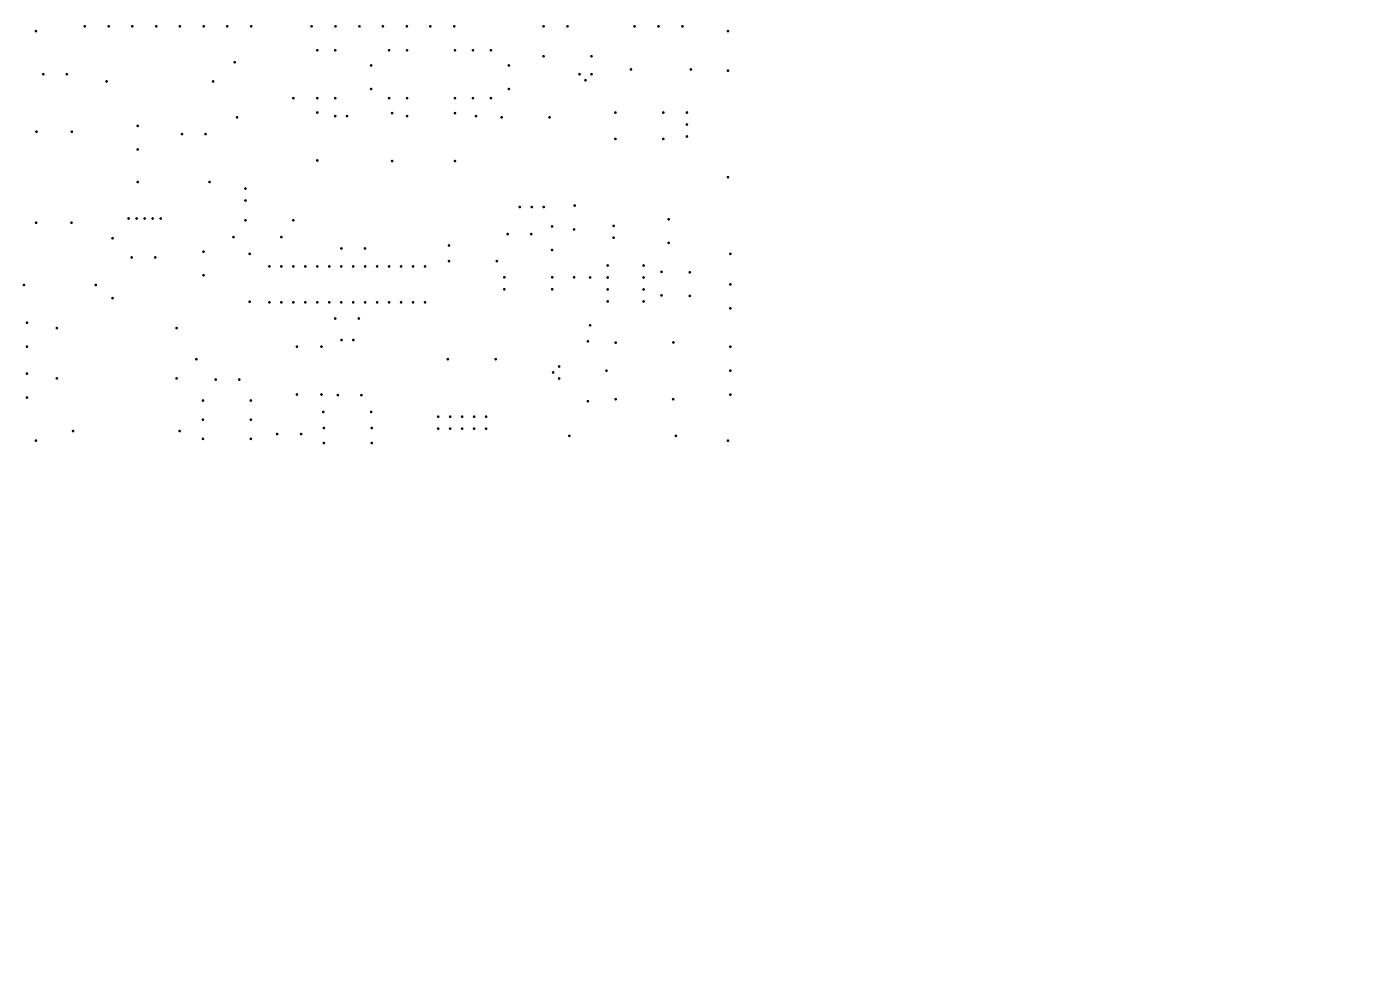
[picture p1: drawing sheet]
<svg xmlns="http://www.w3.org/2000/svg" width="297mm" height="210mm" viewBox="0 0 297 210" stroke-linecap="round" stroke-linejoin="round" font-family="sans-serif">
<g fill="#000" stroke="#000" stroke-width=".21">
<circle cx="7.6" cy="6.6" r=".17"/>
<circle cx="9.2" cy="15.7" r=".17"/>
<circle cx="14.2" cy="15.7" r=".17"/>
<circle cx="18" cy="5.6" r=".17"/>
<circle cx="22.6" cy="17.3" r=".17"/>
<circle cx="23.1" cy="5.6" r=".17"/>
<circle cx="28.1" cy="5.6" r=".17"/>
<circle cx="33.1" cy="5.6" r=".17"/>
<circle cx="38.2" cy="5.6" r=".17"/>
<circle cx="43.2" cy="5.6" r=".17"/>
<circle cx="45.2" cy="17.3" r=".17"/>
<circle cx="48.2" cy="5.6" r=".17"/>
<circle cx="49.8" cy="13.2" r=".17"/>
<circle cx="53.3" cy="5.6" r=".17"/>
<circle cx="66.1" cy="5.6" r=".17"/>
<circle cx="67.3" cy="10.7" r=".17"/>
<circle cx="71.1" cy="10.7" r=".17"/>
<circle cx="71.2" cy="5.6" r=".17"/>
<circle cx="76.3" cy="5.6" r=".17"/>
<circle cx="78.7" cy="13.9" r=".17"/>
<circle cx="78.7" cy="18.9" r=".17"/>
<circle cx="81.2" cy="5.6" r=".17"/>
<circle cx="82.5" cy="10.7" r=".17"/>
<circle cx="86.3" cy="5.6" r=".17"/>
<circle cx="86.4" cy="10.7" r=".17"/>
<circle cx="91.3" cy="5.6" r=".17"/>
<circle cx="96.4" cy="5.6" r=".17"/>
<circle cx="96.5" cy="10.7" r=".17"/>
<circle cx="100.3" cy="10.7" r=".17"/>
<circle cx="104.1" cy="10.7" r=".17"/>
<circle cx="107.9" cy="13.9" r=".17"/>
<circle cx="107.9" cy="18.9" r=".17"/>
<circle cx="115.3" cy="11.9" r=".17"/>
<circle cx="115.3" cy="5.6" r=".17"/>
<circle cx="120.4" cy="5.6" r=".17"/>
<circle cx="122.9" cy="15.7" r=".18"/>
<circle cx="124.2" cy="17" r=".17"/>
<circle cx="125.5" cy="11.9" r=".17"/>
<circle cx="125.5" cy="15.7" r=".18"/>
<circle cx="133.9" cy="14.7" r=".17"/>
<circle cx="134.6" cy="5.6" r=".17"/>
<circle cx="139.7" cy="5.6" r=".17"/>
<circle cx="144.8" cy="5.6" r=".17"/>
<circle cx="146.6" cy="14.7" r=".17"/>
<circle cx="154.4" cy="6.6" r=".17"/>
<circle cx="154.4" cy="15" r=".17"/>
<circle cx="7.7" cy="27.9" r=".17"/>
<circle cx="15.2" cy="27.9" r=".17"/>
<circle cx="29.2" cy="26.7" r=".17"/>
<circle cx="29.2" cy="31.7" r=".17"/>
<circle cx="29.2" cy="38.6" r=".17"/>
<circle cx="38.6" cy="28.4" r=".17"/>
<circle cx="43.6" cy="28.4" r=".17"/>
<circle cx="44.4" cy="38.6" r=".17"/>
<circle cx="50.3" cy="24.9" r=".17"/>
<circle cx="62.2" cy="20.8" r=".17"/>
<circle cx="67.3" cy="34" r=".17"/>
<circle cx="67.3" cy="23.9" r=".17"/>
<circle cx="67.3" cy="20.8" r=".17"/>
<circle cx="71.1" cy="20.8" r=".17"/>
<circle cx="71.1" cy="24.6" r=".17"/>
<circle cx="73.6" cy="24.6" r=".17"/>
<circle cx="82.5" cy="20.8" r=".17"/>
<circle cx="83.2" cy="34.2" r=".17"/>
<circle cx="83.2" cy="24" r=".17"/>
<circle cx="86.4" cy="24.6" r=".17"/>
<circle cx="86.4" cy="20.8" r=".17"/>
<circle cx="96.5" cy="24" r=".17"/>
<circle cx="96.5" cy="20.8" r=".17"/>
<circle cx="96.5" cy="34.2" r=".17"/>
<circle cx="100.3" cy="20.8" r=".17"/>
<circle cx="101" cy="24.6" r=".17"/>
<circle cx="104.1" cy="20.8" r=".17"/>
<circle cx="106.4" cy="24.9" r=".17"/>
<circle cx="116.6" cy="24.9" r=".17"/>
<circle cx="130.6" cy="29.5" r=".17"/>
<circle cx="130.6" cy="23.9" r=".17"/>
<circle cx="140.7" cy="23.9" r=".17"/>
<circle cx="140.7" cy="29.5" r=".17"/>
<circle cx="145.7" cy="29" r=".18"/>
<circle cx="145.7" cy="26.4" r=".18"/>
<circle cx="145.7" cy="23.9" r=".18"/>
<circle cx="154.4" cy="37.6" r=".17"/>
<circle cx="7.7" cy="47.2" r=".17"/>
<circle cx="15.2" cy="47.2" r=".17"/>
<circle cx="23.9" cy="50.5" r=".17"/>
<circle cx="27.3" cy="46.4" r=".17"/>
<circle cx="27.9" cy="54.6" r=".17"/>
<circle cx="29" cy="46.4" r=".17"/>
<circle cx="30.7" cy="46.4" r=".17"/>
<circle cx="32.4" cy="46.4" r=".17"/>
<circle cx="32.9" cy="54.6" r=".17"/>
<circle cx="34.1" cy="46.4" r=".17"/>
<circle cx="43.2" cy="58.4" r=".17"/>
<circle cx="43.2" cy="53.4" r=".17"/>
<circle cx="49.5" cy="50.3" r=".17"/>
<circle cx="52.1" cy="46.7" r=".17"/>
<circle cx="52.1" cy="42.5" r=".17"/>
<circle cx="52.1" cy="40" r=".17"/>
<circle cx="53" cy="53.8" r=".17"/>
<circle cx="57.1" cy="56.5" r=".17"/>
<circle cx="59.7" cy="50.3" r=".17"/>
<circle cx="59.7" cy="56.5" r=".17"/>
<circle cx="62.2" cy="46.7" r=".17"/>
<circle cx="62.2" cy="56.5" r=".17"/>
<circle cx="64.8" cy="56.5" r=".17"/>
<circle cx="67.3" cy="56.5" r=".17"/>
<circle cx="69.8" cy="56.5" r=".17"/>
<circle cx="72.4" cy="56.5" r=".17"/>
<circle cx="72.4" cy="52.7" r=".17"/>
<circle cx="74.9" cy="56.5" r=".17"/>
<circle cx="77.4" cy="52.7" r=".17"/>
<circle cx="77.5" cy="56.5" r=".17"/>
<circle cx="80" cy="56.5" r=".17"/>
<circle cx="82.5" cy="56.5" r=".17"/>
<circle cx="85.1" cy="56.5" r=".17"/>
<circle cx="87.6" cy="56.5" r=".17"/>
<circle cx="90.2" cy="56.5" r=".17"/>
<circle cx="95.2" cy="52.1" r=".17"/>
<circle cx="95.2" cy="55.4" r=".17"/>
<circle cx="105.4" cy="55.4" r=".17"/>
<circle cx="107" cy="58.8" r=".17"/>
<circle cx="107.7" cy="49.7" r=".17"/>
<circle cx="110.3" cy="43.9" r=".17"/>
<circle cx="112.7" cy="49.7" r=".17"/>
<circle cx="112.8" cy="43.9" r=".17"/>
<circle cx="115.3" cy="43.9" r=".17"/>
<circle cx="117.1" cy="53" r=".17"/>
<circle cx="117.1" cy="48" r=".17"/>
<circle cx="117.1" cy="58.8" r=".17"/>
<circle cx="121.8" cy="58.8" r=".17"/>
<circle cx="121.8" cy="48.7" r=".17"/>
<circle cx="121.9" cy="43.6" r=".17"/>
<circle cx="125.2" cy="58.9" r=".17"/>
<circle cx="128.9" cy="56.3" r=".18"/>
<circle cx="128.9" cy="58.9" r=".18"/>
<circle cx="130.2" cy="47.9" r=".17"/>
<circle cx="130.2" cy="50.4" r=".17"/>
<circle cx="136.5" cy="56.3" r=".18"/>
<circle cx="136.5" cy="58.9" r=".18"/>
<circle cx="140.3" cy="57.7" r=".17"/>
<circle cx="141.9" cy="46.5" r=".17"/>
<circle cx="141.9" cy="51.5" r=".17"/>
<circle cx="146.3" cy="57.8" r=".17"/>
<circle cx="154.9" cy="53.8" r=".17"/>
<circle cx="5.1" cy="60.5" r=".17"/>
<circle cx="5.7" cy="79.2" r=".17"/>
<circle cx="5.7" cy="68.5" r=".17"/>
<circle cx="5.7" cy="73.5" r=".17"/>
<circle cx="12.1" cy="69.6" r=".17"/>
<circle cx="20.3" cy="60.5" r=".17"/>
<circle cx="23.9" cy="63.2" r=".17"/>
<circle cx="37.5" cy="69.6" r=".17"/>
<circle cx="41.7" cy="76.2" r=".17"/>
<circle cx="53" cy="64" r=".17"/>
<circle cx="57.1" cy="64.1" r=".17"/>
<circle cx="59.7" cy="64.1" r=".17"/>
<circle cx="62.2" cy="64.1" r=".17"/>
<circle cx="63" cy="73.5" r=".17"/>
<circle cx="64.8" cy="64.1" r=".17"/>
<circle cx="67.3" cy="64.1" r=".17"/>
<circle cx="68.2" cy="73.5" r=".17"/>
<circle cx="69.8" cy="64.1" r=".17"/>
<circle cx="71.1" cy="67.6" r=".17"/>
<circle cx="72.4" cy="64.1" r=".17"/>
<circle cx="72.5" cy="72.1" r=".18"/>
<circle cx="74.9" cy="64.1" r=".17"/>
<circle cx="75" cy="72.1" r=".17"/>
<circle cx="76.1" cy="67.6" r=".17"/>
<circle cx="77.5" cy="64.1" r=".17"/>
<circle cx="80" cy="64.1" r=".17"/>
<circle cx="82.5" cy="64.1" r=".17"/>
<circle cx="85.1" cy="64.1" r=".17"/>
<circle cx="87.6" cy="64.1" r=".17"/>
<circle cx="90.2" cy="64.1" r=".17"/>
<circle cx="95" cy="76.2" r=".17"/>
<circle cx="105.2" cy="76.2" r=".17"/>
<circle cx="107" cy="61.4" r=".17"/>
<circle cx="117.1" cy="61.4" r=".17"/>
<circle cx="117.3" cy="79" r=".17"/>
<circle cx="118.6" cy="77.7" r=".17"/>
<circle cx="124.7" cy="72.4" r=".17"/>
<circle cx="125.2" cy="69" r=".17"/>
<circle cx="128.7" cy="78.6" r=".18"/>
<circle cx="128.9" cy="61.4" r=".18"/>
<circle cx="128.9" cy="63.9" r=".18"/>
<circle cx="130.6" cy="72.7" r=".18"/>
<circle cx="136.5" cy="63.9" r=".18"/>
<circle cx="136.5" cy="61.4" r=".18"/>
<circle cx="140.3" cy="62.7" r=".17"/>
<circle cx="142.9" cy="72.6" r=".17"/>
<circle cx="146.3" cy="62.8" r=".17"/>
<circle cx="154.9" cy="65.4" r=".17"/>
<circle cx="154.9" cy="60.3" r=".17"/>
<circle cx="154.9" cy="73.6" r=".17"/>
<circle cx="154.9" cy="78.6" r=".17"/>
<circle cx="5.7" cy="84.3" r=".17"/>
<circle cx="7.6" cy="93.5" r=".17"/>
<circle cx="12.1" cy="80.3" r=".17"/>
<circle cx="15.5" cy="91.4" r=".17"/>
<circle cx="37.5" cy="80.3" r=".17"/>
<circle cx="38.1" cy="91.4" r=".17"/>
<circle cx="43.1" cy="89" r=".17"/>
<circle cx="43.1" cy="85" r=".17"/>
<circle cx="43.1" cy="93.1" r=".17"/>
<circle cx="45.8" cy="80.5" r=".17"/>
<circle cx="50.8" cy="80.5" r=".17"/>
<circle cx="53.2" cy="93.1" r=".17"/>
<circle cx="53.2" cy="85" r=".17"/>
<circle cx="53.2" cy="89" r=".17"/>
<circle cx="58.8" cy="92.1" r=".17"/>
<circle cx="63" cy="83.7" r=".17"/>
<circle cx="63.9" cy="92.1" r=".17"/>
<circle cx="68.2" cy="83.7" r=".17"/>
<circle cx="68.6" cy="87.4" r=".17"/>
<circle cx="68.7" cy="94" r=".17"/>
<circle cx="68.7" cy="90.8" r=".17"/>
<circle cx="71.7" cy="83.8" r=".17"/>
<circle cx="76.7" cy="83.8" r=".17"/>
<circle cx="78.7" cy="87.4" r=".17"/>
<circle cx="78.9" cy="90.8" r=".17"/>
<circle cx="78.9" cy="94" r=".17"/>
<circle cx="93" cy="88.4" r=".17"/>
<circle cx="93" cy="90.9" r=".17"/>
<circle cx="95.5" cy="90.9" r=".17"/>
<circle cx="95.5" cy="88.4" r=".17"/>
<circle cx="98" cy="88.4" r=".17"/>
<circle cx="98" cy="90.9" r=".17"/>
<circle cx="100.6" cy="88.4" r=".17"/>
<circle cx="100.6" cy="90.9" r=".17"/>
<circle cx="103.1" cy="88.4" r=".17"/>
<circle cx="103.1" cy="90.9" r=".17"/>
<circle cx="118.6" cy="80.3" r=".17"/>
<circle cx="120.8" cy="92.5" r=".17"/>
<circle cx="124.7" cy="85.1" r=".17"/>
<circle cx="130.6" cy="84.7" r=".18"/>
<circle cx="142.8" cy="84.7" r=".18"/>
<circle cx="143.4" cy="92.5" r=".17"/>
<circle cx="154.4" cy="93.5" r=".17"/>
<circle cx="154.9" cy="83.7" r=".17"/>
</g>
</svg>
